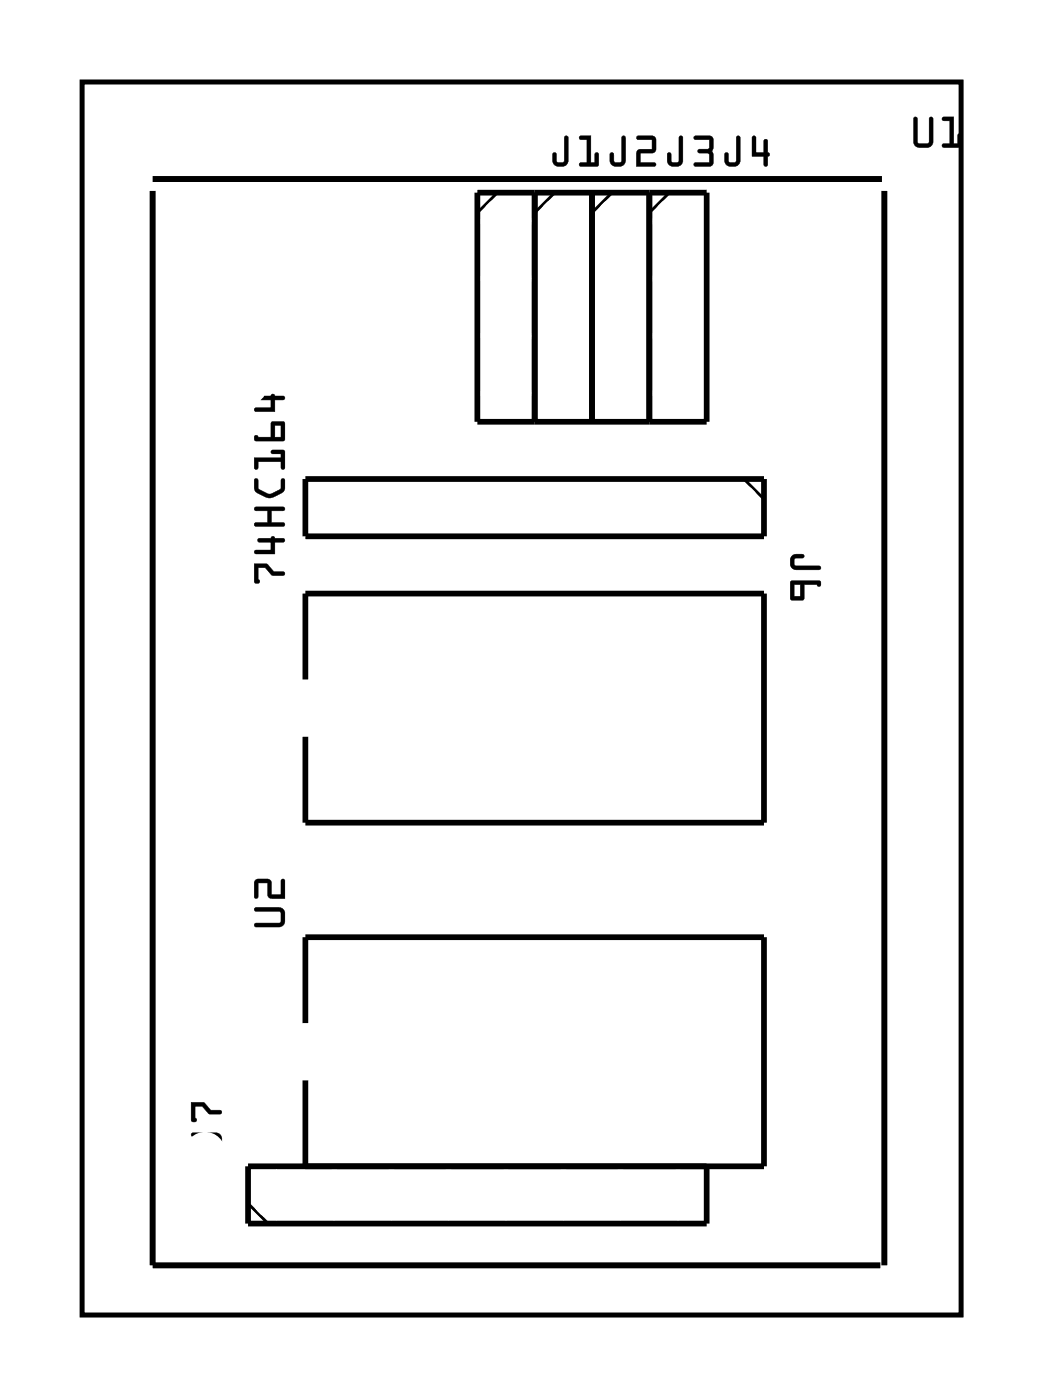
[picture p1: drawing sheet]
<svg xmlns="http://www.w3.org/2000/svg" width="46mm" height="62mm" viewBox="0 0 46 62" stroke-linecap="round" stroke-linejoin="round" font-family="sans-serif">
<path d="M3.6 3.6h39v54.7h-39z" fill="none" stroke="#000" stroke-width=".2"/>
<path d="M3.6 3.6h39v54.7h-39z" fill="none" stroke="#000" stroke-width=".04"/>
<path d="M21.2 8.5h10.1v10.2h-10.1zM23.7 8.5v10.2M26.2 8.5v10.2M28.8 8.5v10.2M13.5 21.2h20.4v2.6h-20.4zM13.5 30.1v-3.8h20.4v10.2h-20.4v-3.8M13.5 45.4v-3.8h20.4v10.1h-22.9v2.6h20.3v-2.6M13.5 47.9v3.8" fill="none" stroke="#000" stroke-width=".25"/>
<path d="M22 8.5l-.8 .9M24.6 8.5l-.9 .9M27.1 8.5l-.9 .9M29.7 8.5l-.9 .9M33 21.2l.9 .9M11 53.4l.9 .9" fill="none" stroke="#000" stroke-width=".13"/>
<path d="M6.8 8.5v47.6h32.2M6.8 7.9h32.3M39.2 8.5v47.6" fill="none" stroke="#000" stroke-width=".26"/>
<g fill="#000">
<path d="M25 6l.2 .1v1a.37 .37 0 0 1-.4 .3 .37 .37 0 0 1-.3-.3v-.2a.1 .1 0 0 1 .1-.1 .1 .1 0 0 1 .1 .1v.3h.3zM25 6.1v1.1h-.3l-.1-.4h-.1v.3a.35 .35 0 0 0 .3 .3 .35 .35 0 0 0 .4-.3v-1zM25.7 6h.5v1.2h.2l-.1-.3a.1 .1 0 0 1 .1-.1 .1 .1 0 0 1 .1 .1v.5h-.8a.1 .1 0 0 1 0-.1 .1 .1 0 0 1 0-.1h.3v-1h-.3zM25.7 6.1v.1h.3v1h-.3v.1l.8 .1v-.6h-.1v.4h-.2v-1.2z"/>
<path d="M25 6l.2 .1v1a.36 .36 0 0 1-.4 .3 .36 .36 0 0 1-.3-.3v-.3h.1h.1v.4h.3zM25.7 6h.5v1.2h.2v-.4h.1v.6l-.8-.1v-.1h.3v-1h-.3z"/>
<path d="M27.6 6l.1 .1v1a.37 .37 0 0 1-.3 .3 .37 .37 0 0 1-.4-.3v-.2a.1 .1 0 0 1 .1-.1 .1 .1 0 0 1 .1 .1v.3h.3zM27.6 6.1l-.1 1.1h-.3l-.1-.4h-.1v.3a.35 .35 0 0 0 .4 .3 .35 .35 0 0 0 .3-.3v-1zM28.2 6h.7l.2 .1-.1 .6-.6 .1v.4h.6a.1 .1 0 0 1 .1 .1 .1 .1 0 0 1-.1 .1h-.8v-.7l.7-.1v-.4h-.7zM28.2 6.1l.1 .1h.6v.4l-.6 .1-.1 .7h.8v-.2h-.6v-.4l.6-.1v-.6l-.1-.1z"/>
<path d="M27.6 6l.1 .1v1a.36 .36 0 0 1-.3 .3 .36 .36 0 0 1-.4-.3v-.3h.1h.1v.4h.3zM28.2 6h.7l.2 .1-.1 .6-.6 .1v.4h.6v.2h-.8l.1-.7 .6-.1v-.4h-.6z"/>
<path d="M30.1 6l.2 .1v1a.37 .37 0 0 1-.4 .3 .37 .37 0 0 1-.3-.3v-.2a.1 .1 0 0 1 .1-.1 .1 .1 0 0 1 0 .1l.1 .3h.3zM30.1 6.1v1.1h-.3l-.1-.4h-.1v.3a.35 .35 0 0 0 .3 .3 .35 .35 0 0 0 .4-.3v-1zM30.8 6h.6l.2 .2-.1 .5 .1 .6-.2 .1h-.6a.1 .1 0 0 1-.1-.1 .1 .1 0 0 1 .1-.1h.6v-.4h-.4a.1 .1 0 0 1-.1-.1 .1 .1 0 0 1 .1-.1h.4v-.4h-.6zM30.8 6.1v.1h.6v.4h-.4l-.1 .1 .1 .1h.4v.4h-.6v.1l.7 .1 .1-.2-.1-.5 .1-.6-.2-.1z"/>
<path d="M30.1 6l.2 .1v1a.36 .36 0 0 1-.4 .3 .36 .36 0 0 1-.3-.3v-.3h.1l.1 .4h.3zM30.8 6h.6l.2 .1-.1 .6 .1 .5-.1 .2-.8-.1 .1-.1h.6v-.4h-.4l-.1-.1 .1-.1h.4v-.4h-.6z"/>
<path d="M32.6 6l.2 .1v1a.37 .37 0 0 1-.3 .3 .37 .37 0 0 1-.4-.3v-.2a.1 .1 0 0 1 .1-.1 .1 .1 0 0 1 .1 .1v.3h.3zM32.7 6.1l-.1 1.1h-.3l-.1-.4h-.1v.3a.35 .35 0 0 0 .4 .3 .35 .35 0 0 0 .3-.3v-1zM33.3 6l.2 .1v.7h.3v-.5a.1 .1 0 0 1 .1-.1 .1 .1 0 0 1 .1 .1v.5a.09 .09 0 0 1 .1 0 .09 .09 0 0 1-.1 .1v.4a.1 .1 0 0 1-.1 .1 .1 .1 0 0 1-.1-.1v-.4h-.5zM33.4 6.1l-.1 .8h.6v.4l.1 .1v-.5h.1l-.1-.1v-.6h-.1v.6h-.4v-.7z"/>
<path d="M32.6 6l.2 .1v1a.36 .36 0 0 1-.3 .3 .36 .36 0 0 1-.4-.3v-.3h.1h.1v.4h.3zM33.3 6l.2 .1v.7h.3v-.6h.2v.6l.1 .1h-.1v.5l-.2-.1v-.4h-.5z"/>
<path d="M40.5 5.2h.2v1.1v.1l.5-.1v-1a.1 .1 0 0 1 .1-.1 .1 .1 0 0 1 .1 .1l-.1 1.1-.1 .1-.5 .1-.2-.1v-.2zM40.5 5.2v1.2l.1 .1h.6l.1-.2v-1.1h-.1v.1v1l-.5 .1-.1-.1v-1.1zM41.8 5.2h.5v1.2h.1v-.4a.1 .1 0 0 1 .1-.1 .1 .1 0 0 1 .1 .1v.5l-.8 .1a.1 .1 0 0 1-.1-.1 .1 .1 0 0 1 .1-.1h.3v-1h-.3zM41.8 5.2v.1l.3 .1v1h-.3v.1h.7v-.6l-.1 .1v.4h-.1v-1.2z"/>
<path d="M40.5 5.2h.1l.1 1.1v.1l.5-.1v-1l.1-.1v1.1l-.1 .2h-.6l-.1-.1zM41.8 5.2h.5v1.2h.1v-.4l.2-.1v.6h-.9l.1-.1h.3v-1h-.3z"/>
<path d="M11.3 25h.5l.3 .4h.5v.1h-.5l-.3-.3h-.4v.5l.1 .1-.2 .1zM11.4 23.9h.6l.1-.1 .5 .2h-.4v.6h-.9v-.1v-.1h.7v-.4h-.5zM11.3 22.5h1.3v.1l-.6 .1v.5h.6v.1h-1.3v-.1h.6v-.5l-.6-.1zM11.3 21.2l.1 .1 .1 .4 .4 .2 .5-.2 .1-.4 .1-.1v.1a.6 .6 0 0 1-.6 .8l-.2-.1-.4-.2-.1-.2zM11.3 20.3h1.1v-.2h-.3l-.1-.1h.6v.8h-.1l-.1-.3h-1v.3h-.1zM11.3 19.3l.7 .1v-.7h.6v.9h-1.3v-.1zM12.2 18.9v.5h.2v-.5zM11.4 17.6h.6l.1-.1 .5 .1v.1h-.4v.6h-.9v-.1v-.1h.7v-.4h-.5z"/>
<path d="M11.3 25h.5l.3 .4 .4-.1a.1 .1 0 0 1 .1 .1 .1 .1 0 0 1-.1 .1h-.4l-.3-.3h-.4v.5l.1 .1-.2 .1zM11.3 25v.9l.2-.1-.1-.1v-.5h.4l.3 .3h.5v-.1h-.5l-.3-.4zM11.4 23.9h.6a.09 .09 0 0 1 .1-.1 .09 .09 0 0 1 .1 .1h.3a.1 .1 0 0 1 .1 .1 .1 .1 0 0 1-.1 .1l-.3-.1v.6h-.9a.1 .1 0 0 1 0-.1 .1 .1 0 0 1 0-.1h.7v-.4l-.5 .1zM11.4 23.9l.1 .1h.5v.4h-.7v.1v.1h.9v-.6h.3h.1l-.5-.2-.1 .1zM11.3 22.5h1.2a.1 .1 0 0 1 .1 .1 .1 .1 0 0 1-.1 .1h-.5v.5h.5a.1 .1 0 0 1 .1 .1 .1 .1 0 0 1-.1 .1h-1.2a.1 .1 0 0 1 0-.1 .1 .1 0 0 1 0-.1h.6v-.5h-.6zM11.3 22.5v.1h.6v.6h-.6v.1h1.3v-.1h-.6v-.6h.6v-.1zM11.3 21.2l.1 .1 .1 .4 .4 .2 .5-.2v-.4a.1 .1 0 0 1 .1-.1 .1 .1 0 0 1 .1 .1l-.1 .5-.6 .3-.6-.3zM11.3 21.2v.6l.5 .2a.83 .83 0 0 0 .8-.3v-.4l-.1-.1v.1l-.1 .4-.4 .2h-.2l-.4-.2v-.4zM11.3 20.3h1.1v-.2h-.3a.1 .1 0 0 1-.1-.1 .1 .1 0 0 1 .1-.1l.5 .1v.7a.1 .1 0 0 1-.1 .1 .1 .1 0 0 1-.1-.1v-.2h-1v.2a.1 .1 0 0 1 0 .1 .1 .1 0 0 1-.1-.1zM11.3 20.3v.5h.1v-.3h1.1v.3h.1v-.8h-.6l.1 .1h.4v.2zM11.3 19.3l.7 .1v-.7h.6v.9h-1.3v-.1zM11.3 19.3v.3l1.3-.1v-.7l-.6-.1v.7zM12.2 18.9v.5h.2v-.5zM12.2 18.9h.3v.5h-.3zM11.4 17.6h.6a.09 .09 0 0 1 .1-.1 .09 .09 0 0 1 .1 .1h.3a.1 .1 0 0 1 .1 0 .1 .1 0 0 1-.1 .1h-.3v.6h-.9a.1 .1 0 0 1 0-.1 .1 .1 0 0 1 0-.1h.7v-.4h-.5zM11.4 17.6l.1 .1h.5v.4h-.7v.1l.9 .1v-.6h.3l.1-.1-.5-.1-.1 .1z"/>
<path d="M35.1 24.7l.2-.1h.3v.1l-.4 .1v.3h1.1l.1 .1-1.2 .1-.2-.3zM35 25.8h1.3l.1 .1-.1 .1-.1-.1h-.6v.7h-.5l-.1-.1zM35.2 25.9v.5h.3v-.5z"/>
<path d="M35.1 24.6h.4a.1 .1 0 0 1 .1 .1 .1 .1 0 0 1-.1 .1h-.3v.3h1.1a.1 .1 0 0 1 .1 .1 .1 .1 0 0 1-.1 .1h-1.1l-.2-.3zM35.1 24.7l-.1 .3 .2 .2h1.2l-.1-.1h-1.1v-.3l.4-.1v-.1h-.3zM35 25.8l1.3-.1 .1 .2a.09 .09 0 0 1-.1 .1 .09 .09 0 0 1-.1-.1h-.6v.7h-.5l-.1-.1zM35 25.8v.7l.1 .1h.5v-.7h.6l.1 .1 .1-.1-.1-.1zM35.2 25.9v.5h.3v-.5zM35.2 25.9h.3v.6h-.3z"/>
<path d="M8.5 50.3l1.1-.1a.36 .36 0 0 1 .2 .4 .36 .36 0 0 1-.2 .3h-.3l-.1-.1h.1l.3-.1v-.3h-1zM8.5 48.9h.5l.3 .3h.5v.2h-.5l-.3-.3h-.4v.5l.1 .1-.2 .1z"/>
<path d="M8.5 50.3l1.1-.1a.37 .37 0 0 1 .2 .4 .37 .37 0 0 1-.2 .3h-.3a.1 .1 0 0 1-.1-.1 .1 .1 0 0 1 .1-.1h.3v-.3h-1zM8.5 50.3l.1 .1h1v.3l-.4 .1 .1 .1h.3a.35 .35 0 0 0 .2-.3 .35 .35 0 0 0-.2-.4zM8.5 48.9h.5l.3 .3h.4a.1 .1 0 0 1 .1 .1 .1 .1 0 0 1-.1 .1h-.4l-.3-.3h-.4v.5l.1 .1-.2 .1zM8.5 48.9v.8h.2l-.1-.1v-.5h.4l.3 .3h.5v-.2h-.5l-.3-.3z"/>
<path d="M11.3 40.3h1.2l.1 .1v.6l-.2 .1h-1.1v-.1v-.1h1.1v-.4v-.1h-1.1zM11.3 39h.6l.1 .2v.5h.4v-.6l.2-.1v.9l-.7-.1v-.6h-.5v.6h-.1z"/>
<path d="M11.3 40.3l1.1-.1 .2 .1v.2v.5l-.1 .1h-1.2a.1 .1 0 0 1 0-.1 .1 .1 0 0 1 0-.1h1.1v-.4v-.1h-1.1zM11.3 40.3v.1h1.1l.1 .1-.1 .4h-1.1v.1v.1h1.1l.2-.2v-.5l-.1-.1zM11.3 39h.7v.7h.4v-.6a.1 .1 0 0 1 .1-.1 .1 .1 0 0 1 .1 .1v.8l-.7-.1v-.6h-.5v.6a.1 .1 0 0 1 0 .1 .1 .1 0 0 1-.1-.1zM11.3 39v.8h.1v-.7h.5v.7l.7 .1v-.9l-.1 .1v.6h-.5v-.5l-.1-.2z"/>
</g>
<circle cx="25" cy="9.8" r=".74" fill="#fff"/>
<circle cx="25" cy="9.8" r=".74" fill="none" stroke="#fff" stroke-width=".76" stroke-linecap="butt"/>
<circle cx="25" cy="12.4" r=".74" fill="#fff"/>
<circle cx="25" cy="12.4" r=".74" fill="none" stroke="#fff" stroke-width=".76" stroke-linecap="butt"/>
<circle cx="25" cy="14.9" r=".74" fill="#fff"/>
<circle cx="25" cy="14.9" r=".74" fill="none" stroke="#fff" stroke-width=".76" stroke-linecap="butt"/>
<circle cx="25" cy="17.4" r=".74" fill="#fff"/>
<circle cx="25" cy="17.4" r=".74" fill="none" stroke="#fff" stroke-width=".76" stroke-linecap="butt"/>
<path d="M14.1 34.5h1.4v1.4h-1.4z" fill="#fff"/>
<path d="M14.1 34.5h1.4v1.4h-1.4z" fill="none" stroke="#fff" stroke-width=".76" stroke-linecap="butt"/>
<circle cx="14.8" cy="35.2" r=".7" fill="#fff"/>
<circle cx="14.8" cy="35.2" r=".7" fill="none" stroke="#fff" stroke-width=".76" stroke-linecap="butt"/>
<circle cx="14.8" cy="27.6" r=".7" fill="#fff"/>
<circle cx="14.8" cy="27.6" r=".7" fill="none" stroke="#fff" stroke-width=".76" stroke-linecap="butt"/>
<circle cx="17.3" cy="35.2" r=".7" fill="#fff"/>
<circle cx="17.3" cy="35.2" r=".7" fill="none" stroke="#fff" stroke-width=".76" stroke-linecap="butt"/>
<circle cx="17.3" cy="27.6" r=".7" fill="#fff"/>
<circle cx="17.3" cy="27.6" r=".7" fill="none" stroke="#fff" stroke-width=".76" stroke-linecap="butt"/>
<circle cx="19.9" cy="35.2" r=".7" fill="#fff"/>
<circle cx="19.9" cy="35.2" r=".7" fill="none" stroke="#fff" stroke-width=".76" stroke-linecap="butt"/>
<circle cx="19.9" cy="27.6" r=".7" fill="#fff"/>
<circle cx="19.9" cy="27.6" r=".7" fill="none" stroke="#fff" stroke-width=".76" stroke-linecap="butt"/>
<circle cx="22.4" cy="35.2" r=".7" fill="#fff"/>
<circle cx="22.4" cy="35.2" r=".7" fill="none" stroke="#fff" stroke-width=".76" stroke-linecap="butt"/>
<circle cx="22.4" cy="27.6" r=".7" fill="#fff"/>
<circle cx="22.4" cy="27.6" r=".7" fill="none" stroke="#fff" stroke-width=".76" stroke-linecap="butt"/>
<circle cx="25" cy="35.2" r=".7" fill="#fff"/>
<circle cx="25" cy="35.2" r=".7" fill="none" stroke="#fff" stroke-width=".76" stroke-linecap="butt"/>
<circle cx="25" cy="27.6" r=".7" fill="#fff"/>
<circle cx="25" cy="27.6" r=".7" fill="none" stroke="#fff" stroke-width=".76" stroke-linecap="butt"/>
<circle cx="27.5" cy="35.2" r=".7" fill="#fff"/>
<circle cx="27.5" cy="35.2" r=".7" fill="none" stroke="#fff" stroke-width=".76" stroke-linecap="butt"/>
<circle cx="27.5" cy="27.6" r=".7" fill="#fff"/>
<circle cx="27.5" cy="27.6" r=".7" fill="none" stroke="#fff" stroke-width=".76" stroke-linecap="butt"/>
<circle cx="30" cy="35.2" r=".7" fill="#fff"/>
<circle cx="30" cy="35.2" r=".7" fill="none" stroke="#fff" stroke-width=".76" stroke-linecap="butt"/>
<circle cx="30" cy="27.6" r=".7" fill="#fff"/>
<circle cx="30" cy="27.6" r=".7" fill="none" stroke="#fff" stroke-width=".76" stroke-linecap="butt"/>
<circle cx="32.6" cy="35.2" r=".7" fill="#fff"/>
<circle cx="32.6" cy="35.2" r=".7" fill="none" stroke="#fff" stroke-width=".76" stroke-linecap="butt"/>
<circle cx="32.6" cy="27.6" r=".7" fill="#fff"/>
<circle cx="32.6" cy="27.6" r=".7" fill="none" stroke="#fff" stroke-width=".76" stroke-linecap="butt"/>
<path d="M14.1 49.8h1.4v1.4h-1.4z" fill="#fff"/>
<path d="M14.1 49.8h1.4v1.4h-1.4z" fill="none" stroke="#fff" stroke-width=".76" stroke-linecap="butt"/>
<circle cx="14.8" cy="50.5" r=".7" fill="#fff"/>
<circle cx="14.8" cy="50.5" r=".7" fill="none" stroke="#fff" stroke-width=".76" stroke-linecap="butt"/>
<circle cx="14.8" cy="42.8" r=".7" fill="#fff"/>
<circle cx="14.8" cy="42.8" r=".7" fill="none" stroke="#fff" stroke-width=".76" stroke-linecap="butt"/>
<circle cx="17.3" cy="50.5" r=".7" fill="#fff"/>
<circle cx="17.3" cy="50.5" r=".7" fill="none" stroke="#fff" stroke-width=".76" stroke-linecap="butt"/>
<circle cx="17.3" cy="42.8" r=".7" fill="#fff"/>
<circle cx="17.3" cy="42.8" r=".7" fill="none" stroke="#fff" stroke-width=".76" stroke-linecap="butt"/>
<circle cx="19.9" cy="50.5" r=".7" fill="#fff"/>
<circle cx="19.9" cy="50.5" r=".7" fill="none" stroke="#fff" stroke-width=".76" stroke-linecap="butt"/>
<circle cx="19.9" cy="42.8" r=".7" fill="#fff"/>
<circle cx="19.9" cy="42.8" r=".7" fill="none" stroke="#fff" stroke-width=".76" stroke-linecap="butt"/>
<circle cx="22.4" cy="50.5" r=".7" fill="#fff"/>
<circle cx="22.4" cy="50.5" r=".7" fill="none" stroke="#fff" stroke-width=".76" stroke-linecap="butt"/>
<circle cx="22.4" cy="42.8" r=".7" fill="#fff"/>
<circle cx="22.4" cy="42.8" r=".7" fill="none" stroke="#fff" stroke-width=".76" stroke-linecap="butt"/>
<circle cx="25" cy="50.5" r=".7" fill="#fff"/>
<circle cx="25" cy="50.5" r=".7" fill="none" stroke="#fff" stroke-width=".76" stroke-linecap="butt"/>
<circle cx="25" cy="42.8" r=".7" fill="#fff"/>
<circle cx="25" cy="42.8" r=".7" fill="none" stroke="#fff" stroke-width=".76" stroke-linecap="butt"/>
<circle cx="27.5" cy="50.5" r=".7" fill="#fff"/>
<circle cx="27.5" cy="50.5" r=".7" fill="none" stroke="#fff" stroke-width=".76" stroke-linecap="butt"/>
<circle cx="27.5" cy="42.8" r=".7" fill="#fff"/>
<circle cx="27.5" cy="42.8" r=".7" fill="none" stroke="#fff" stroke-width=".76" stroke-linecap="butt"/>
<circle cx="30" cy="50.5" r=".7" fill="#fff"/>
<circle cx="30" cy="50.5" r=".7" fill="none" stroke="#fff" stroke-width=".76" stroke-linecap="butt"/>
<circle cx="30" cy="42.8" r=".7" fill="#fff"/>
<circle cx="30" cy="42.8" r=".7" fill="none" stroke="#fff" stroke-width=".76" stroke-linecap="butt"/>
<circle cx="32.6" cy="50.5" r=".7" fill="#fff"/>
<circle cx="32.6" cy="50.5" r=".7" fill="none" stroke="#fff" stroke-width=".76" stroke-linecap="butt"/>
<circle cx="32.6" cy="42.8" r=".7" fill="#fff"/>
<circle cx="32.6" cy="42.8" r=".7" fill="none" stroke="#fff" stroke-width=".76" stroke-linecap="butt"/>
<circle cx="27.5" cy="9.8" r=".74" fill="#fff"/>
<circle cx="27.5" cy="9.8" r=".74" fill="none" stroke="#fff" stroke-width=".76" stroke-linecap="butt"/>
<circle cx="27.5" cy="12.4" r=".74" fill="#fff"/>
<circle cx="27.5" cy="12.4" r=".74" fill="none" stroke="#fff" stroke-width=".76" stroke-linecap="butt"/>
<circle cx="27.5" cy="14.9" r=".74" fill="#fff"/>
<circle cx="27.5" cy="14.9" r=".74" fill="none" stroke="#fff" stroke-width=".76" stroke-linecap="butt"/>
<circle cx="27.5" cy="17.4" r=".74" fill="#fff"/>
<circle cx="27.5" cy="17.4" r=".74" fill="none" stroke="#fff" stroke-width=".76" stroke-linecap="butt"/>
<circle cx="22.4" cy="9.8" r=".74" fill="#fff"/>
<circle cx="22.4" cy="9.8" r=".74" fill="none" stroke="#fff" stroke-width=".76" stroke-linecap="butt"/>
<circle cx="22.4" cy="12.4" r=".74" fill="#fff"/>
<circle cx="22.4" cy="12.4" r=".74" fill="none" stroke="#fff" stroke-width=".76" stroke-linecap="butt"/>
<circle cx="22.4" cy="14.9" r=".74" fill="#fff"/>
<circle cx="22.4" cy="14.9" r=".74" fill="none" stroke="#fff" stroke-width=".76" stroke-linecap="butt"/>
<circle cx="22.4" cy="17.4" r=".74" fill="#fff"/>
<circle cx="22.4" cy="17.4" r=".74" fill="none" stroke="#fff" stroke-width=".76" stroke-linecap="butt"/>
<circle cx="37.7" cy="16.2" r=".56" fill="#fff"/>
<circle cx="37.7" cy="16.2" r=".56" fill="none" stroke="#fff" stroke-width=".66" stroke-linecap="butt"/>
<circle cx="9.1" cy="9.8" r=".56" fill="#fff"/>
<circle cx="9.1" cy="9.8" r=".56" fill="none" stroke="#fff" stroke-width=".66" stroke-linecap="butt"/>
<circle cx="9.1" cy="13" r=".56" fill="#fff"/>
<circle cx="9.1" cy="13" r=".56" fill="none" stroke="#fff" stroke-width=".66" stroke-linecap="butt"/>
<circle cx="9.1" cy="16.2" r=".56" fill="#fff"/>
<circle cx="9.1" cy="16.2" r=".56" fill="none" stroke="#fff" stroke-width=".66" stroke-linecap="butt"/>
<circle cx="9.1" cy="19.3" r=".56" fill="#fff"/>
<circle cx="9.1" cy="19.3" r=".56" fill="none" stroke="#fff" stroke-width=".66" stroke-linecap="butt"/>
<circle cx="9.1" cy="22.5" r=".56" fill="#fff"/>
<circle cx="9.1" cy="22.5" r=".56" fill="none" stroke="#fff" stroke-width=".66" stroke-linecap="butt"/>
<circle cx="37.7" cy="13" r=".56" fill="#fff"/>
<circle cx="37.7" cy="13" r=".56" fill="none" stroke="#fff" stroke-width=".66" stroke-linecap="butt"/>
<circle cx="37.7" cy="9.8" r=".56" fill="#fff"/>
<circle cx="37.7" cy="9.8" r=".56" fill="none" stroke="#fff" stroke-width=".66" stroke-linecap="butt"/>
<circle cx="37.7" cy="19.3" r=".56" fill="#fff"/>
<circle cx="37.7" cy="19.3" r=".56" fill="none" stroke="#fff" stroke-width=".66" stroke-linecap="butt"/>
<circle cx="9.1" cy="25.7" r=".56" fill="#fff"/>
<circle cx="9.1" cy="25.7" r=".56" fill="none" stroke="#fff" stroke-width=".66" stroke-linecap="butt"/>
<circle cx="9.1" cy="28.9" r=".56" fill="#fff"/>
<circle cx="9.1" cy="28.9" r=".56" fill="none" stroke="#fff" stroke-width=".66" stroke-linecap="butt"/>
<circle cx="9.1" cy="32" r=".56" fill="#fff"/>
<circle cx="9.1" cy="32" r=".56" fill="none" stroke="#fff" stroke-width=".66" stroke-linecap="butt"/>
<circle cx="9.1" cy="35.2" r=".56" fill="#fff"/>
<circle cx="9.1" cy="35.2" r=".56" fill="none" stroke="#fff" stroke-width=".66" stroke-linecap="butt"/>
<circle cx="9.1" cy="38.4" r=".56" fill="#fff"/>
<circle cx="9.1" cy="38.4" r=".56" fill="none" stroke="#fff" stroke-width=".66" stroke-linecap="butt"/>
<circle cx="9.1" cy="41.6" r=".56" fill="#fff"/>
<circle cx="9.1" cy="41.6" r=".56" fill="none" stroke="#fff" stroke-width=".66" stroke-linecap="butt"/>
<circle cx="9.1" cy="44.7" r=".56" fill="#fff"/>
<circle cx="9.1" cy="44.7" r=".56" fill="none" stroke="#fff" stroke-width=".66" stroke-linecap="butt"/>
<circle cx="9.1" cy="47.9" r=".56" fill="#fff"/>
<circle cx="9.1" cy="47.9" r=".56" fill="none" stroke="#fff" stroke-width=".66" stroke-linecap="butt"/>
<circle cx="9.1" cy="51.1" r=".56" fill="#fff"/>
<circle cx="9.1" cy="51.1" r=".56" fill="none" stroke="#fff" stroke-width=".66" stroke-linecap="butt"/>
<circle cx="9.1" cy="54.3" r=".56" fill="#fff"/>
<circle cx="9.1" cy="54.3" r=".56" fill="none" stroke="#fff" stroke-width=".66" stroke-linecap="butt"/>
<circle cx="37.7" cy="32" r=".56" fill="#fff"/>
<circle cx="37.7" cy="32" r=".56" fill="none" stroke="#fff" stroke-width=".66" stroke-linecap="butt"/>
<circle cx="37.7" cy="35.2" r=".56" fill="#fff"/>
<circle cx="37.7" cy="35.2" r=".56" fill="none" stroke="#fff" stroke-width=".66" stroke-linecap="butt"/>
<circle cx="37.7" cy="38.4" r=".56" fill="#fff"/>
<circle cx="37.7" cy="38.4" r=".56" fill="none" stroke="#fff" stroke-width=".66" stroke-linecap="butt"/>
<circle cx="37.7" cy="41.6" r=".56" fill="#fff"/>
<circle cx="37.7" cy="41.6" r=".56" fill="none" stroke="#fff" stroke-width=".66" stroke-linecap="butt"/>
<circle cx="37.7" cy="44.7" r=".56" fill="#fff"/>
<circle cx="37.7" cy="44.7" r=".56" fill="none" stroke="#fff" stroke-width=".66" stroke-linecap="butt"/>
<circle cx="37.7" cy="47.9" r=".56" fill="#fff"/>
<circle cx="37.7" cy="47.9" r=".56" fill="none" stroke="#fff" stroke-width=".66" stroke-linecap="butt"/>
<circle cx="37.7" cy="51.1" r=".56" fill="#fff"/>
<circle cx="37.7" cy="51.1" r=".56" fill="none" stroke="#fff" stroke-width=".66" stroke-linecap="butt"/>
<circle cx="37.7" cy="54.3" r=".56" fill="#fff"/>
<circle cx="37.7" cy="54.3" r=".56" fill="none" stroke="#fff" stroke-width=".66" stroke-linecap="butt"/>
<circle cx="37.7" cy="22.5" r=".56" fill="#fff"/>
<circle cx="37.7" cy="22.5" r=".56" fill="none" stroke="#fff" stroke-width=".66" stroke-linecap="butt"/>
<circle cx="37.7" cy="25.7" r=".56" fill="#fff"/>
<circle cx="37.7" cy="25.7" r=".56" fill="none" stroke="#fff" stroke-width=".66" stroke-linecap="butt"/>
<circle cx="37.7" cy="28.9" r=".56" fill="#fff"/>
<circle cx="37.7" cy="28.9" r=".56" fill="none" stroke="#fff" stroke-width=".66" stroke-linecap="butt"/>
<circle cx="30" cy="9.8" r=".74" fill="#fff"/>
<circle cx="30" cy="9.8" r=".74" fill="none" stroke="#fff" stroke-width=".76" stroke-linecap="butt"/>
<circle cx="30" cy="12.4" r=".74" fill="#fff"/>
<circle cx="30" cy="12.4" r=".74" fill="none" stroke="#fff" stroke-width=".76" stroke-linecap="butt"/>
<circle cx="30" cy="14.9" r=".74" fill="#fff"/>
<circle cx="30" cy="14.9" r=".74" fill="none" stroke="#fff" stroke-width=".76" stroke-linecap="butt"/>
<circle cx="30" cy="17.4" r=".74" fill="#fff"/>
<circle cx="30" cy="17.4" r=".74" fill="none" stroke="#fff" stroke-width=".76" stroke-linecap="butt"/>
<circle cx="32.6" cy="22.5" r=".74" fill="#fff"/>
<circle cx="32.6" cy="22.5" r=".74" fill="none" stroke="#fff" stroke-width=".76" stroke-linecap="butt"/>
<circle cx="30" cy="22.5" r=".74" fill="#fff"/>
<circle cx="30" cy="22.5" r=".74" fill="none" stroke="#fff" stroke-width=".76" stroke-linecap="butt"/>
<circle cx="27.5" cy="22.5" r=".74" fill="#fff"/>
<circle cx="27.5" cy="22.5" r=".74" fill="none" stroke="#fff" stroke-width=".76" stroke-linecap="butt"/>
<circle cx="25" cy="22.5" r=".74" fill="#fff"/>
<circle cx="25" cy="22.5" r=".74" fill="none" stroke="#fff" stroke-width=".76" stroke-linecap="butt"/>
<circle cx="22.4" cy="22.5" r=".74" fill="#fff"/>
<circle cx="22.4" cy="22.5" r=".74" fill="none" stroke="#fff" stroke-width=".76" stroke-linecap="butt"/>
<circle cx="19.9" cy="22.5" r=".74" fill="#fff"/>
<circle cx="19.9" cy="22.5" r=".74" fill="none" stroke="#fff" stroke-width=".76" stroke-linecap="butt"/>
<circle cx="17.3" cy="22.5" r=".74" fill="#fff"/>
<circle cx="17.3" cy="22.5" r=".74" fill="none" stroke="#fff" stroke-width=".76" stroke-linecap="butt"/>
<circle cx="14.8" cy="22.5" r=".74" fill="#fff"/>
<circle cx="14.8" cy="22.5" r=".74" fill="none" stroke="#fff" stroke-width=".76" stroke-linecap="butt"/>
<circle cx="12.3" cy="53" r=".74" fill="#fff"/>
<circle cx="12.3" cy="53" r=".74" fill="none" stroke="#fff" stroke-width=".76" stroke-linecap="butt"/>
<circle cx="14.8" cy="53" r=".74" fill="#fff"/>
<circle cx="14.8" cy="53" r=".74" fill="none" stroke="#fff" stroke-width=".76" stroke-linecap="butt"/>
<circle cx="17.3" cy="53" r=".74" fill="#fff"/>
<circle cx="17.3" cy="53" r=".74" fill="none" stroke="#fff" stroke-width=".76" stroke-linecap="butt"/>
<circle cx="19.9" cy="53" r=".74" fill="#fff"/>
<circle cx="19.9" cy="53" r=".74" fill="none" stroke="#fff" stroke-width=".76" stroke-linecap="butt"/>
<circle cx="22.4" cy="53" r=".74" fill="#fff"/>
<circle cx="22.4" cy="53" r=".74" fill="none" stroke="#fff" stroke-width=".76" stroke-linecap="butt"/>
<circle cx="25" cy="53" r=".74" fill="#fff"/>
<circle cx="25" cy="53" r=".74" fill="none" stroke="#fff" stroke-width=".76" stroke-linecap="butt"/>
<circle cx="27.5" cy="53" r=".74" fill="#fff"/>
<circle cx="27.5" cy="53" r=".74" fill="none" stroke="#fff" stroke-width=".76" stroke-linecap="butt"/>
<circle cx="30" cy="53" r=".74" fill="#fff"/>
<circle cx="30" cy="53" r=".74" fill="none" stroke="#fff" stroke-width=".76" stroke-linecap="butt"/>
<circle cx="19.7" cy="17.9" r=".35" fill="#fff"/>
<circle cx="19.7" cy="17.9" r=".35" fill="none" stroke="#fff" stroke-width=".55"/>
<circle cx="11.2" cy="14.8" r=".35" fill="#fff"/>
<circle cx="11.2" cy="14.8" r=".35" fill="none" stroke="#fff" stroke-width=".55"/>
<circle cx="17.3" cy="17.9" r=".35" fill="#fff"/>
<circle cx="17.3" cy="17.9" r=".35" fill="none" stroke="#fff" stroke-width=".55"/>
<circle cx="11.2" cy="17.3" r=".35" fill="#fff"/>
<circle cx="11.2" cy="17.3" r=".35" fill="none" stroke="#fff" stroke-width=".55"/>
<circle cx="23.3" cy="45.3" r=".35" fill="#fff"/>
<circle cx="23.3" cy="45.3" r=".35" fill="none" stroke="#fff" stroke-width=".55"/>
<circle cx="11.2" cy="33.1" r=".35" fill="#fff"/>
<circle cx="11.2" cy="33.1" r=".35" fill="none" stroke="#fff" stroke-width=".55"/>
<circle cx="35.5" cy="19.1" r=".35" fill="#fff"/>
<circle cx="35.5" cy="19.1" r=".35" fill="none" stroke="#fff" stroke-width=".55"/>
</svg>
